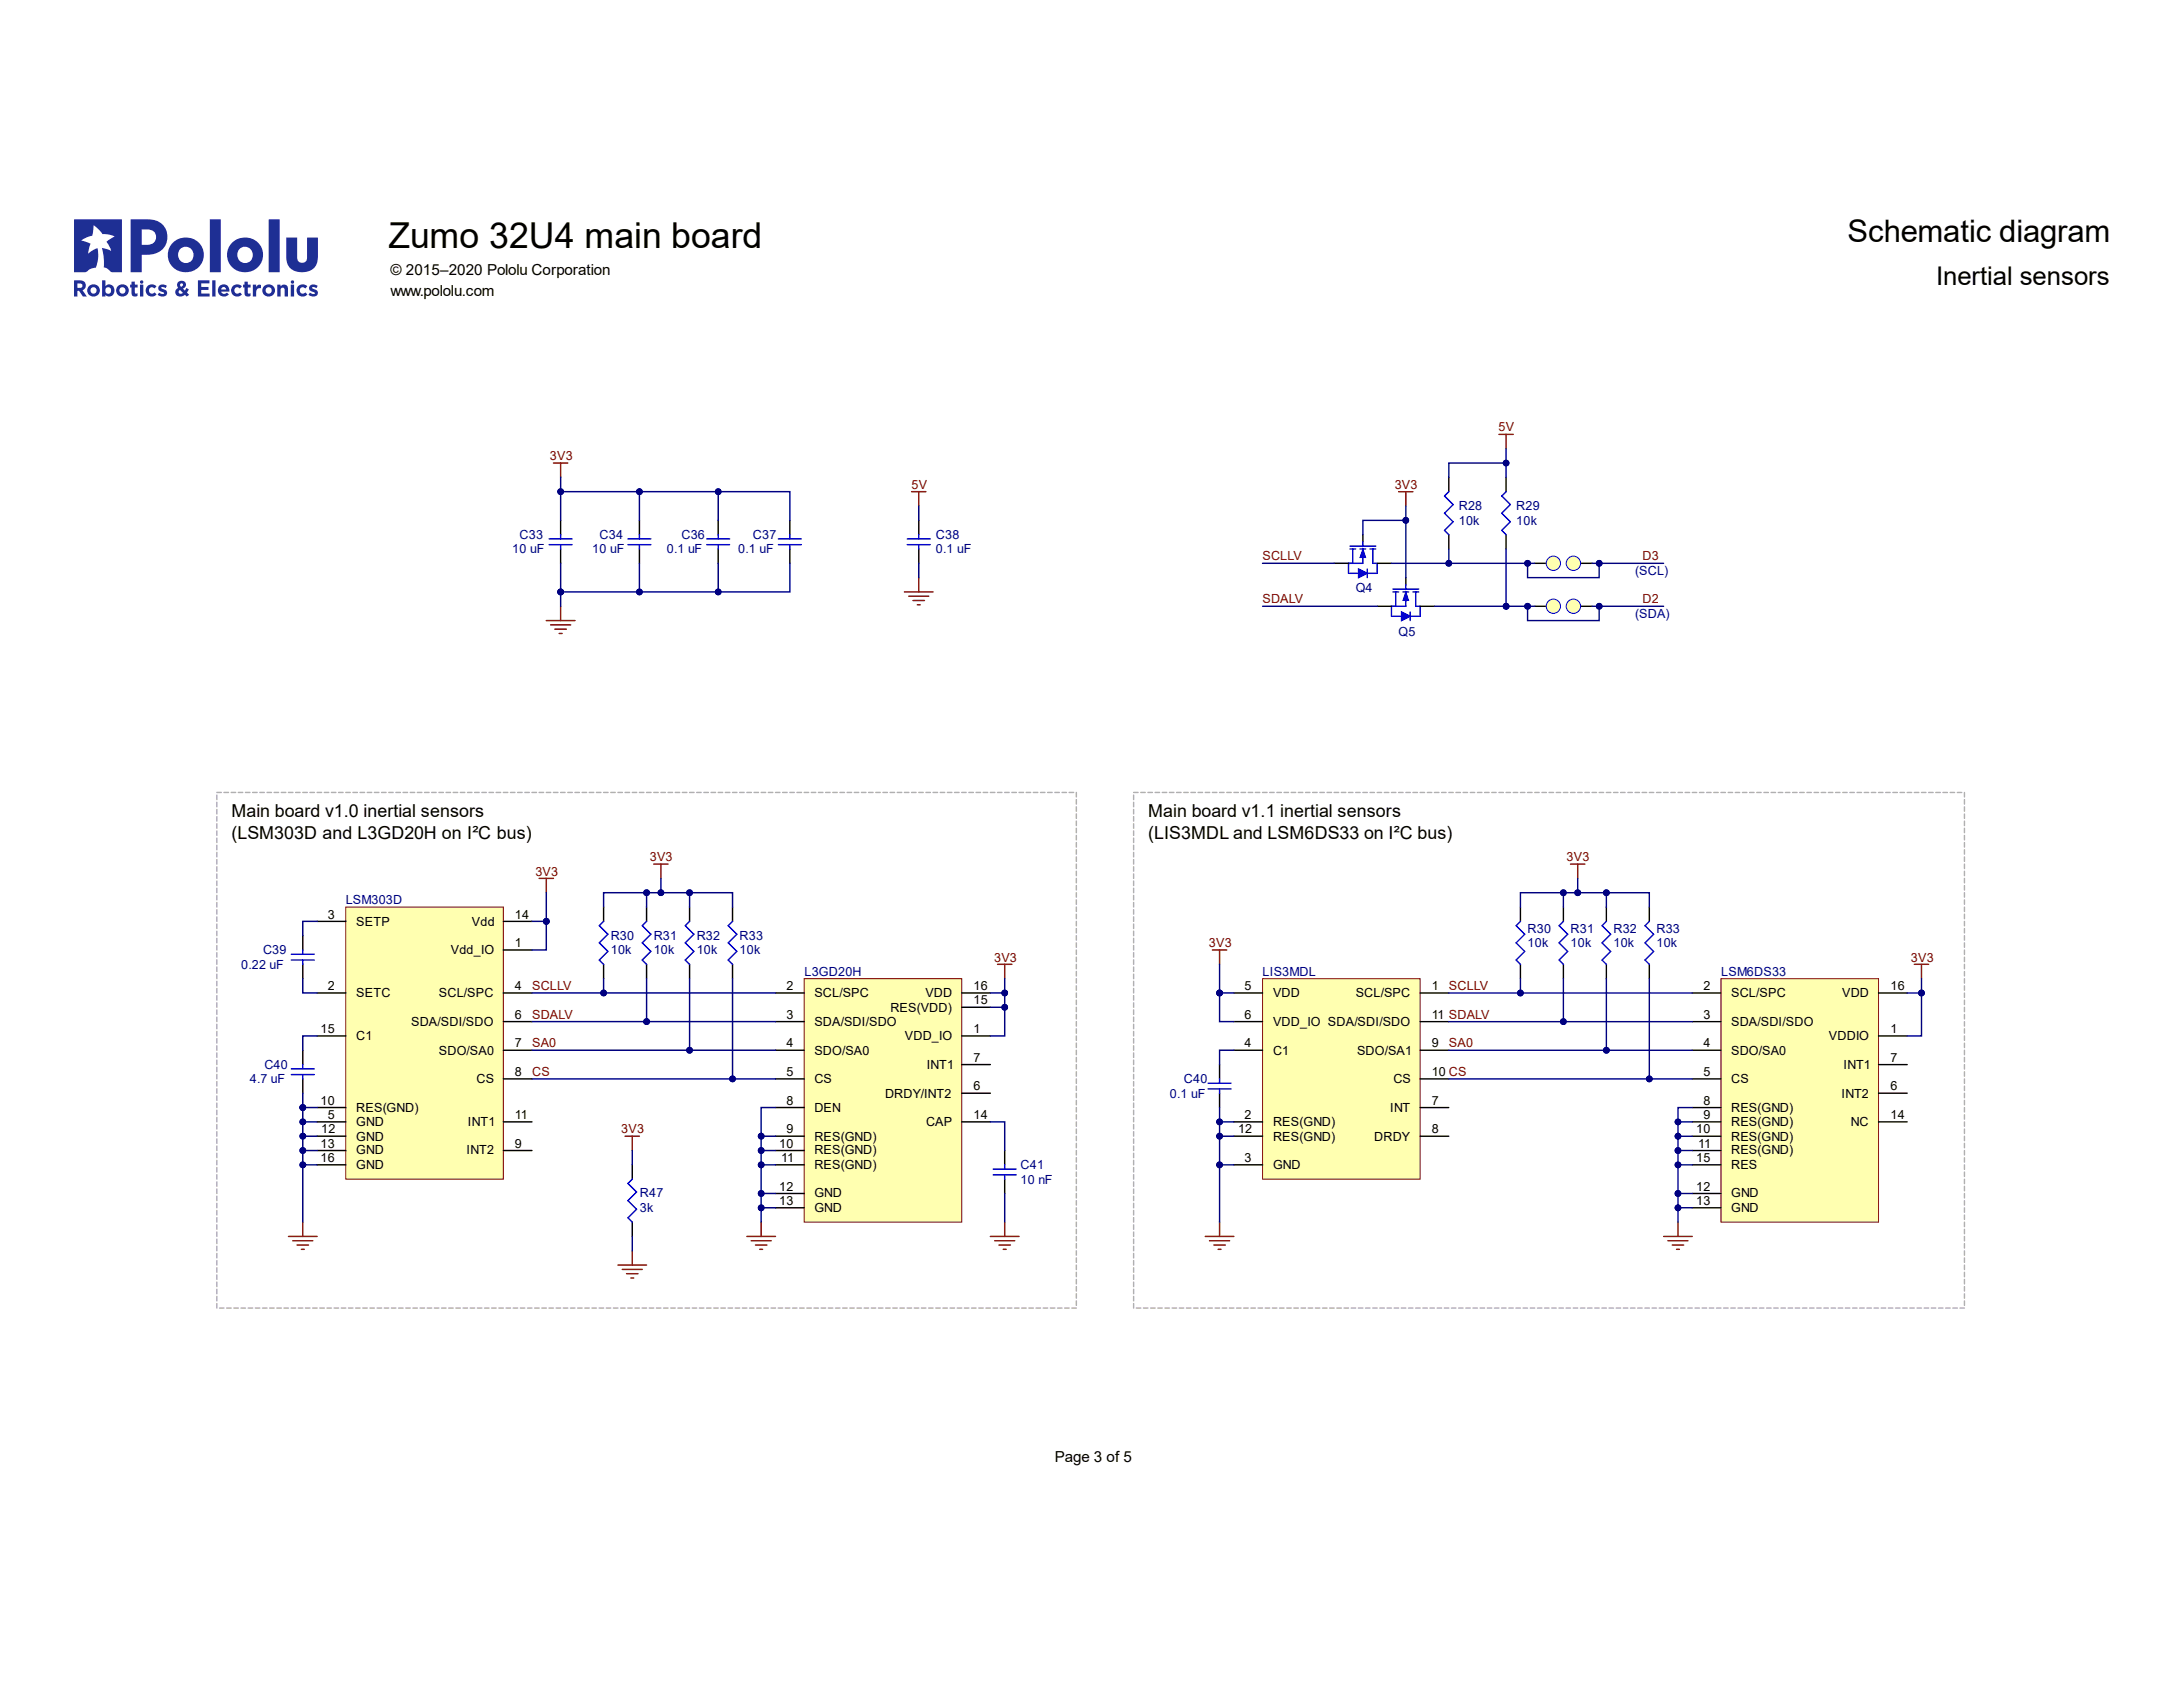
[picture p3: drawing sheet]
<svg xmlns="http://www.w3.org/2000/svg" width="279mm" height="216mm" viewBox="0 0 279 216" stroke-linecap="round" stroke-linejoin="round" font-family="sans-serif">
<defs><g id="words">
<text font-size="6.8" fill="#1e2f94" x="9.5" y="34.8">R</text>
<text font-size="4.6" x="49.7" y="31.7">Zumo 32U4 main board</text>
<text font-size="4" x="236.5" y="30.9">Schematic diagram</text>
<text font-size="3.3" x="247.8" y="36.5">Inertial sensors</text>
<g font-size="2.3">
<text x="29.6" y="104.5">Main board v1.0 inertial sensors</text>
<text x="29.6" y="107.3">(LSM303D and L3GD20H on I²C bus)</text>
<text x="146.9" y="107.3">(LIS3MDL and LSM6DS33 on I²C bus)</text>
<text x="146.9" y="104.5">Main board v1.1 inertial sensors</text>
</g>
<g font-size="1.9">
<text x="50" y="35.2">© 2015–2020 Pololu Corporation</text>
<text x="50" y="37.9">www.pololu.com</text>
<text x="135" y="187.2">Page 3 of 5</text>
</g>
<g font-size="1.6" fill="#800000">
<text x="70.4" y="58.9">3V3</text>
<text x="191.8" y="55.2">5V</text>
<text x="116.7" y="62.6">5V</text>
<text x="178.5" y="62.6">3V3</text>
<text x="161.6" y="71.7">SCLLV</text>
<text x="210.2" y="71.7">D3</text>
<text x="161.6" y="77.2">SDALV</text>
<text x="210.2" y="77.2">D2</text>
<text x="68.5" y="112.1">3V3</text>
<text x="83.2" y="110.2">3V3</text>
<text x="200.5" y="110.2">3V3</text>
<text x="127.2" y="123.1">3V3</text>
<text x="154.7" y="121.2">3V3</text>
<text x="244.6" y="123.1">3V3</text>
<text x="68.1" y="130.4">SDALV</text>
<text x="68.1" y="126.7">SCLLV</text>
<text x="185.4" y="126.7">SCLLV</text>
<text x="68.1" y="134">SA0</text>
<text x="68.1" y="137.7">CS</text>
<text x="185.4" y="134">SA0</text>
<text x="79.5" y="145">3V3</text>
</g>
<g font-size="1.6" fill="#000080">
<text x="186.7" y="65.3">R28</text>
<text x="194.1" y="65.3">R29</text>
<text x="65.6" y="70.8">10 uF</text>
<text x="66.5" y="69">C33</text>
<text x="75.8" y="70.8">10 uF</text>
<text x="76.7" y="69">C34</text>
<text x="85.4" y="70.8">0.1 uF</text>
<text x="87.2" y="69">C36</text>
<text x="94.5" y="70.8">0.1 uF</text>
<text x="96.4" y="69">C37</text>
<text x="119.8" y="70.8">0.1 uF</text>
<text x="119.8" y="69">C38</text>
<text x="186.7" y="67.1">10k</text>
<text x="194.1" y="67.1">10k</text>
<text x="173.5" y="75.8">Q4</text>
<text x="209.3" y="73.6">(SCL)</text>
<text x="179" y="81.4">Q5</text>
<text x="209.3" y="79.1">(SDA)</text>
<text x="44.2" y="115.7">LSM303D</text>
<text x="195.5" y="119.4">R30</text>
<text x="201" y="119.4">R31</text>
<text x="206.5" y="119.4">R32</text>
<text x="212" y="119.4">R33</text>
<text x="30.9" y="124">0.22 uF</text>
<text x="33.7" y="122.1">C39</text>
<text x="78.2" y="122.1">10k</text>
<text x="78.2" y="120.3">R30</text>
<text x="83.7" y="122.1">10k</text>
<text x="83.7" y="120.3">R31</text>
<text x="89.2" y="122.1">10k</text>
<text x="89.2" y="120.3">R32</text>
<text x="94.7" y="122.1">10k</text>
<text x="94.7" y="120.3">R33</text>
<text x="103" y="124.9">L3GD20H</text>
<text x="161.6" y="124.9">LIS3MDL</text>
<text x="195.5" y="121.2">10k</text>
<text x="201" y="121.2">10k</text>
<text x="206.5" y="121.2">10k</text>
<text x="212" y="121.2">10k</text>
<text x="220.3" y="124.9">LSM6DS33</text>
<text x="33.8" y="136.8">C40</text>
<text x="32" y="138.6">4.7 uF</text>
<text x="149.7" y="140.5">0.1 uF</text>
<text x="151.5" y="138.6">C40</text>
<text x="130.6" y="149.6">C41</text>
<text x="81.9" y="155.1">3k</text>
<text x="81.9" y="153.2">R47</text>
<text x="130.6" y="151.5">10 nF</text>
</g>
<g font-size="1.6">
<text x="42" y="117.6">3</text>
<text x="45.6" y="118.5">SETP</text>
<text x="60.4" y="118.5">Vdd</text>
<text x="65.9" y="117.6">14</text>
<text x="57.7" y="122.1">Vdd_IO</text>
<text x="65.9" y="121.2">1</text>
<text x="42" y="126.7">2</text>
<text x="45.6" y="127.6">SETC</text>
<text x="52.6" y="131.3">SDA/SDI/SDO</text>
<text x="56.2" y="127.6">SCL/SPC</text>
<text x="65.9" y="126.7">4</text>
<text x="65.9" y="130.4">6</text>
<text x="100.7" y="126.7">2</text>
<text x="100.7" y="130.4">3</text>
<text x="104.2" y="127.6">SCL/SPC</text>
<text x="104.2" y="131.3">SDA/SDI/SDO</text>
<text x="114" y="129.5">RES(VDD)</text>
<text x="118.4" y="127.6">VDD</text>
<text x="124.6" y="128.6">15</text>
<text x="124.6" y="126.7">16</text>
<text x="159.3" y="130.4">6</text>
<text x="159.3" y="126.7">5</text>
<text x="162.9" y="131.3">VDD_IO SDA/SDI/SDO</text>
<text x="162.9" y="127.6">VDD</text>
<text x="173.5" y="127.6">SCL/SPC</text>
<text x="183.2" y="126.7">1</text>
<text x="183.2" y="130.4">11 SDALV</text>
<text x="218" y="126.7">2</text>
<text x="218" y="130.4">3</text>
<text x="221.6" y="127.6">SCL/SPC</text>
<text x="221.6" y="131.3">SDA/SDI/SDO</text>
<text x="235.8" y="127.6">VDD</text>
<text x="242" y="126.7">16</text>
<text x="41" y="132.2">15</text>
<text x="45.6" y="133.1">C1</text>
<text x="56.2" y="135">SDO/SA0</text>
<text x="65.9" y="134">7</text>
<text x="65.9" y="137.7">8</text>
<text x="100.7" y="134">4</text>
<text x="100.7" y="137.7">5</text>
<text x="104.2" y="135">SDO/SA0</text>
<text x="115.8" y="133.1">VDD_IO</text>
<text x="118.6" y="136.8">INT1</text>
<text x="124.6" y="132.2">1</text>
<text x="124.6" y="135.9">7</text>
<text x="159.3" y="134">4</text>
<text x="162.9" y="135">C1</text>
<text x="173.7" y="135">SDO/SA1</text>
<text x="183.2" y="134">9</text>
<text x="183.2" y="137.7">10 CS</text>
<text x="218" y="134">4</text>
<text x="218" y="137.7">5</text>
<text x="221.6" y="135">SDO/SA0</text>
<text x="234.1" y="133.1">VDDIO</text>
<text x="235.9" y="136.8">INT1</text>
<text x="242" y="132.2">1</text>
<text x="242" y="135.9">7</text>
<text x="41" y="141.4">10</text>
<text x="42" y="143.2">5</text>
<text x="45.6" y="142.3">RES(GND)</text>
<text x="61" y="138.6">CS</text>
<text x="65.9" y="143.2">11</text>
<text x="100.7" y="141.4">8</text>
<text x="104.2" y="138.6">CS</text>
<text x="104.2" y="142.3">DEN</text>
<text x="113.3" y="140.5">DRDY/INT2</text>
<text x="124.6" y="139.5">6</text>
<text x="124.6" y="143.2">14</text>
<text x="159.3" y="143.2">2</text>
<text x="177.9" y="142.3">INT</text>
<text x="178.3" y="138.6">CS</text>
<text x="183.2" y="141.4">7</text>
<text x="218" y="141.4">8</text>
<text x="218" y="143.2">9</text>
<text x="221.6" y="138.6">CS</text>
<text x="221.6" y="142.3">RES(GND)</text>
<text x="235.7" y="140.5">INT2</text>
<text x="242" y="139.5">6</text>
<text x="242" y="143.2">14</text>
<text x="41" y="146.9">13</text>
<text x="41" y="148.7">16</text>
<text x="41.1" y="145">12</text>
<text x="45.6" y="144.1">GND</text>
<text x="45.6" y="146">GND</text>
<text x="45.6" y="147.8">GND</text>
<text x="45.6" y="149.6">GND</text>
<text x="59.7" y="147.8">INT2</text>
<text x="59.9" y="144.1">INT1</text>
<text x="65.9" y="146.9">9</text>
<text x="99.7" y="146.9">10</text>
<text x="100" y="148.7">11</text>
<text x="100.7" y="145">9</text>
<text x="104.2" y="146">RES(GND)</text>
<text x="104.2" y="147.8">RES(GND)</text>
<text x="104.2" y="149.6">RES(GND)</text>
<text x="118.5" y="144.1">CAP</text>
<text x="158.5" y="145">12</text>
<text x="159.3" y="148.7">3</text>
<text x="162.9" y="149.6">GND</text>
<text x="162.9" y="144.1">RES(GND)</text>
<text x="162.9" y="146">RES(GND)</text>
<text x="175.9" y="146">DRDY</text>
<text x="183.2" y="145">8</text>
<text x="217.1" y="145">10</text>
<text x="217.1" y="148.7">15</text>
<text x="217.3" y="146.9">11</text>
<text x="221.6" y="144.1">RES(GND)</text>
<text x="221.6" y="146">RES(GND)</text>
<text x="221.6" y="147.8">RES(GND)</text>
<text x="221.6" y="149.6">RES</text>
<text x="236.9" y="144.1">NC</text>
<text x="99.7" y="152.4">12</text>
<text x="99.7" y="154.2">13</text>
<text x="104.2" y="153.2">GND</text>
<text x="104.2" y="155.1">GND</text>
<text x="217.1" y="152.4">12</text>
<text x="217.1" y="154.2">13</text>
<text x="221.6" y="153.2">GND</text>
<text x="221.6" y="155.1">GND</text>
</g>
</g></defs>
<g fill="none" stroke="#000" stroke-width=".19">
<path d="M71.8 66.6v1.8M71.8 70.3v1.8M81.8 66.6v1.8M81.8 70.3v1.8M91.9 66.6v1.8M91.9 70.3v1.8M101.1 66.6v1.8M101.1 70.3v1.8M117.6 66.6v1.8M117.6 70.3v1.8M82.8 116.1v1.8M88.3 116.1v1.8"/>
<path d="M82.8 123.4v1.8M88.3 123.4v1.8M128.6 147.2v1.9M128.6 150.9v1.8"/>
</g>
<g fill="none" stroke="#00f" stroke-width=".19">
<path d="M70.3 69h2.9M70.3 69.7h2.9M71.8 68.4v.6M71.8 69.7v.6M80.4 69h2.9M80.4 69.7h2.9M81.8 68.4v.6M81.8 69.7v.6M90.5 69h2.9M90.5 69.7h2.9M91.9 68.4v.6M91.9 69.7v.6"/>
<path d="M99.6 69h3M99.6 69.7h3M101.1 68.4v.6M101.1 69.7v.6M116.1 69h3M116.1 69.7h3M117.6 68.4v.6M117.6 69.7v.6M82.8 117.9l-.6 .6 1.1 1.1-1.1 1.1 1.1 1.1-1.1 1.1 .6 .5M88.3 117.9l-.6 .6 1.1 1.1-1.1 1.1 1.1 1.1-1.1 1.1 .6 .5M127.1 149.6h3M127.1 150.4h3"/>
<path d="M128.6 149.1v.5M128.6 150.4v.5"/>
</g>
<g fill="none" stroke="#800000" stroke-width=".19">
<path d="M70.8 59.3h1.9M71.8 59.3v1.8M69.9 79.4h3.7M70.5 80h2.5M71.8 77.6v1.8M115.8 75.8h3.6M116.3 76.3h2.6M116.7 62.9h1.8M116.9 76.9h1.4M117.4 77.4h.4M117.6 62.9v1.9M117.6 73.9v1.9"/>
<path d="M71 80.5h1.5M71.6 81.1h.3M83.7 110.6h1.8M84.6 110.6v1.8M127.7 123.4h1.8M128.6 123.4v1.8M95.6 158.2h3.7M96.1 158.8h2.6M96.7 159.3h1.5M97.2 159.9h.4M97.4 156.4v1.8M126.8 158.2h3.6"/>
<path d="M127.3 158.8h2.6M127.9 159.3h1.4M128.4 159.9h.4M128.6 156.4v1.8"/>
</g>
<path d="M174.4 68.4v.9M185.4 61.1v1.8M185.4 68.4v1.9M192.8 61.1v1.8M192.8 68.4v1.9" fill="none" stroke="#000" stroke-width=".18"/>
<path d="M172.8 69.9h3.3M172.8 70.3h.7M173.1 70.3v1.8M174.1 70.3h.7M174.4 69.3v.6M174.4 70.3v1.8M175.3 70.3h.8M175.7 70.3v1.8h.6M185.4 62.9l-.5 .6 1.1 1.1-1.1 1.1 1.1 1.1-1.1 1.1 .5 .5M192.8 62.9l-.6 .6 1.1 1.1-1.1 1.1 1.1 1.1-1.1 1.1 .6 .5" fill="none" stroke="#00f" stroke-width=".18"/>
<path d="M191.8 55.6h1.9M192.8 55.6v1.8" fill="none" stroke="#800000" stroke-width=".18"/>
<path d="M174.4 70.3l.4 1.1h-.7z" fill="#00f"/>
<path d="M174.4 70.3l.4 1.1h-.7z" fill="none" stroke="#00f" stroke-width=".13"/>
<path d="M172.6 72.1h1.8" fill="none" stroke="#00f" stroke-width=".18"/>
<path d="M173.9 72.8l1.1 .6-1.1 .5z" fill="#00f"/>
<path d="M172.6 73.4h1.3M173.9 72.8l1.1 .6-1.1 .5zM175 72.8v1.1M176.3 72.1v1.3h-1.3M178.3 75.4h3.3M178.3 75.8h.7M178.6 75.8v1.8M179.6 75.8h.7M179.9 74.8v.6M179.9 75.8v1.8M180.8 75.8h.8M181.2 75.8v1.8h.6" fill="none" stroke="#00f" stroke-width=".18"/>
<path d="M172.6 72.1v1.3" fill="none" stroke="#00f" stroke-width=".19"/>
<path d="M170.8 72.1h1.8" fill="none" stroke="#000" stroke-width=".19"/>
<path d="M176.3 72.1h1.8M179.9 73.9v.9" fill="none" stroke="#000" stroke-width=".18"/>
<path d="M179.9 75.8l.4 1.1h-.7z" fill="#00f"/>
<path d="M179.9 75.8l.4 1.1h-.7z" fill="none" stroke="#00f" stroke-width=".13"/>
<path d="M178.1 77.6h1.8" fill="none" stroke="#00f" stroke-width=".18"/>
<path d="M179.4 78.3l1.1 .6-1.1 .5z" fill="#00f"/>
<path d="M178.1 77.6v1.3h1.3M179.4 78.3l1.1 .6-1.1 .5zM180.5 78.3v1.1M181.8 77.6v1.3h-1.3" fill="none" stroke="#00f" stroke-width=".18"/>
<path d="M176.3 77.6h1.8M181.8 77.6h1.8" fill="none" stroke="#000" stroke-width=".18"/>
<path d="M179 62.9h1.8M179.9 62.9v1.9" fill="none" stroke="#800000" stroke-width=".18"/>
<path d="M36.9 158.2h3.7M37.5 158.8h2.5M38 159.3h1.5M38.6 159.9h.3M38.8 156.4v1.8" fill="none" stroke="#800000" stroke-width=".19"/>
<path d="M44.3 116.1h20.1v34.8h-20.1z" fill-rule="evenodd" fill="#ffffb0"/>
<path d="M44.3 116.1h20.1v34.8h-20.1z" fill="none" stroke="#800000" stroke-width=".13"/>
<g fill="none" stroke="#000" stroke-width=".19">
<path d="M38.8 119.7v1.9M40.6 117.9h3.7M64.4 117.9h3.7M77.3 116.1v1.8M38.8 123.4v1.8M38.8 134.4v1.8M38.8 138.1v1.8M40.6 127.1h3.7M40.6 132.6h3.7M64.4 121.6h3.7M64.4 127.1h3.7M64.4 130.7h3.7"/>
<path d="M64.4 134.4h3.7M64.4 138.1h3.7M77.3 123.4v1.8M40.6 143.6h3.7M40.6 147.2h3.7M40.6 141.7h3.7M40.6 145.4h3.7M40.6 149.1h3.7M64.4 143.6h3.7M64.4 147.2h3.7"/>
</g>
<path d="M77.3 117.9l-.6 .6 1.1 1.1-1.1 1.1 1.1 1.1-1.1 1.1 .6 .5M37.3 122.1h2.9M37.3 122.9h2.9M37.3 136.8h2.9M37.3 137.5h2.9M38.8 121.6v.5M38.8 122.9v.5M38.8 136.2v.6M38.8 137.5v.6" fill="none" stroke="#00f" stroke-width=".19"/>
<path d="M69 112.4h1.8M69.9 112.4v1.8" fill="none" stroke="#800000" stroke-width=".19"/>
<path d="M102.9 125.2h20.2v31.2h-20.2z" fill-rule="evenodd" fill="#ffffb0"/>
<path d="M102.9 125.2h20.2v31.2h-20.2z" fill="none" stroke="#800000" stroke-width=".13"/>
<g fill="none" stroke="#000" stroke-width=".19">
<path d="M93.8 116.1v1.8M93.8 123.4v1.8M99.3 127.1h3.6M99.3 130.7h3.6M99.3 134.4h3.6M99.3 138.1h3.6M123.1 132.6h3.7M123.1 127.1h3.7M123.1 139.9h3.7M123.1 136.2h3.7M123.1 128.9h3.7M99.3 141.7h3.6"/>
<path d="M99.3 145.4h3.6M99.3 147.2h3.6M99.3 149.1h3.6M99.3 152.7h3.6M99.3 154.6h3.6M123.1 143.6h3.7"/>
</g>
<path d="M93.8 117.9l-.6 .6 1.1 1.1-1.1 1.1 1.1 1.1-1.1 1.1 .6 .5" fill="none" stroke="#00f" stroke-width=".19"/>
<path d="M196.4 72.1h1.9M201.9 72.1h1.9" fill="none" stroke="#000" stroke-width=".18"/>
<circle cx="198.8" cy="72.1" r=".91" fill="#ffffb0"/>
<circle cx="198.8" cy="72.1" r=".91" fill="none" stroke="#00f" stroke-width=".13"/>
<circle cx="201.4" cy="72.1" r=".92" fill="#ffffb0"/>
<circle cx="201.4" cy="72.1" r=".92" fill="none" stroke="#00f" stroke-width=".13"/>
<path d="M196.4 77.6h1.9M201.9 77.6h1.9" fill="none" stroke="#000" stroke-width=".18"/>
<circle cx="198.8" cy="77.6" r=".91" fill="#ffffb0"/>
<circle cx="198.8" cy="77.6" r=".91" fill="none" stroke="#00f" stroke-width=".13"/>
<circle cx="201.4" cy="77.6" r=".92" fill="#ffffb0"/>
<circle cx="201.4" cy="77.6" r=".92" fill="none" stroke="#00f" stroke-width=".13"/>
<path d="M80.9 149.1v1.8M80.9 156.4v1.8" fill="none" stroke="#000" stroke-width=".19"/>
<path d="M80.9 150.9l-.5 .6 1.1 1.1-1.1 1.1 1.1 1.1-1.1 1.1 .5 .5" fill="none" stroke="#00f" stroke-width=".19"/>
<g fill="none" stroke="#b0b0b0" stroke-width=".19">
<path d="M27.8 101.4h.5M27.8 101.8v.5M27.8 102.7v.6M27.8 103.6v.6M27.8 104.5v.6M27.8 105.4v.6M27.8 106.3v.6M27.8 107.3v.5M27.8 108.2v.5M27.8 109.1v.6M27.8 110v.6M27.8 110.9v.6"/>
<path d="M27.8 111.8v.6M27.8 112.8v.5M27.8 113.7v.5M27.8 114.6v.6M27.8 115.5v.6M27.8 116.4v.6M27.8 117.3v.6M27.8 118.3v.5M27.8 119.2v.5M28.7 101.4h.5M29.6 101.4h.6M30.5 101.4h.6"/>
<path d="M31.4 101.4h.6M32.3 101.4h.6M33.3 101.4h.5M34.2 101.4h.5M35.1 101.4h.6M36 101.4h.6M36.9 101.4h.6M37.8 101.4h.6M38.8 101.4h.5M39.7 101.4h.5M40.6 101.4h.6M41.5 101.4h.6"/>
<path d="M42.4 101.4h.6M43.3 101.4h.6M44.3 101.4h.5M45.2 101.4h.5M46.1 101.4h.6M47 101.4h.6M47.9 101.4h.6M48.8 101.4h.6M49.8 101.4h.5M50.7 101.4h.5M51.6 101.4h.6M52.5 101.4h.6"/>
<path d="M53.4 101.4h.6M54.3 101.4h.6M55.3 101.4h.5M56.2 101.4h.5M57.1 101.4h.6M58 101.4h.6M58.9 101.4h.6M59.8 101.4h.6M60.8 101.4h.5M61.7 101.4h.5M62.6 101.4h.6M63.5 101.4h.6"/>
<path d="M64.4 101.4h.6M65.3 101.4h.6M66.3 101.4h.5M67.2 101.4h.5M68.1 101.4h.6M69 101.4h.6M69.9 101.4h.6M70.8 101.4h.6M71.8 101.4h.5M72.7 101.4h.5M73.6 101.4h.6M74.5 101.4h.6"/>
<path d="M75.4 101.4h.6M76.3 101.4h.6M77.3 101.4h.5M78.2 101.4h.5M79.1 101.4h.6M80 101.4h.6M80.9 101.4h.6M81.8 101.4h.6M82.8 101.4h.5M83.7 101.4h.5M84.6 101.4h.6M85.5 101.4h.6"/>
<path d="M86.4 101.4h.6M87.3 101.4h.6M88.3 101.4h.5M89.2 101.4h.5M90.1 101.4h.6M91 101.4h.6M91.9 101.4h.6M92.8 101.4h.6M93.8 101.4h.5M94.7 101.4h.5M95.6 101.4h.6M96.5 101.4h.6"/>
<path d="M97.4 101.4h.6M98.3 101.4h.6M99.3 101.4h.5M100.2 101.4h.5M101.1 101.4h.6M102 101.4h.6M102.9 101.4h.6M103.8 101.4h.6M104.8 101.4h.5M105.7 101.4h.5M106.6 101.4h.6M107.5 101.4h.6"/>
<path d="M108.4 101.4h.6M109.3 101.4h.6M110.3 101.4h.5M111.2 101.4h.5M112.1 101.4h.6M113 101.4h.6M113.9 101.4h.6M114.8 101.4h.6M115.8 101.4h.5M116.7 101.4h.5M117.6 101.4h.6M118.5 101.4h.6"/>
<path d="M119.4 101.4h.6M120.3 101.4h.6M121.3 101.4h.5M122.2 101.4h.5M123.1 101.4h.6M124 101.4h.6M124.9 101.4h.6M125.8 101.4h.6M126.8 101.4h.5M127.7 101.4h.5M128.6 101.4h.6M129.5 101.4h.6"/>
<path d="M130.4 101.4h.6M131.3 101.4h.6M132.3 101.4h.5M133.2 101.4h.5M134.1 101.4h.6M135 101.4h.6M135.9 101.4h.6M136.8 101.4h.6M137.8 101.4v.6M137.8 102.3v.6M137.8 103.3v.5M137.8 104.2v.5"/>
<path d="M137.8 105.1v.6M137.8 106v.6M137.8 106.9v.6M137.8 107.8v.6M137.8 108.7v.6M137.8 109.7v.5M137.8 110.6v.6M137.8 111.5v.6M137.8 112.4v.6M137.8 113.3v.6M137.8 114.2v.6M137.8 115.2v.5"/>
<path d="M137.8 116.1v.6M137.8 117v.6M137.8 117.9v.6M137.8 118.8v.6M137.8 119.7v.6M145.1 101.4h.6M145.1 101.8v.5M145.1 102.7v.6M145.1 103.6v.6M145.1 104.5v.6M145.1 105.4v.6M145.1 106.3v.6"/>
<path d="M145.1 107.3v.5M145.1 108.2v.5M145.1 109.1v.6M145.1 110v.6M145.1 110.9v.6M145.1 111.8v.6M145.1 112.8v.5M145.1 113.7v.5M145.1 114.6v.6M145.1 115.5v.6M145.1 116.4v.6M145.1 117.3v.6"/>
<path d="M145.1 118.3v.5M145.1 119.2v.5M146 101.4h.6M146.9 101.4h.6M147.8 101.4h.6M148.8 101.4h.5M149.7 101.4h.5M150.6 101.4h.6M151.5 101.4h.6M152.4 101.4h.6M153.3 101.4h.6M154.3 101.4h.5"/>
<path d="M155.2 101.4h.5M156.1 101.4h.6M157 101.4h.6M157.9 101.4h.6M158.8 101.4h.6M159.8 101.4h.5M160.7 101.4h.5M161.6 101.4h.6M162.5 101.4h.6M163.4 101.4h.6M164.3 101.4h.6M165.3 101.4h.5"/>
<path d="M166.2 101.4h.6M167.1 101.4h.6M168 101.4h.6M168.9 101.4h.6M169.8 101.4h.6M170.8 101.4h.5M171.7 101.4h.5M27.8 120.1v.6M27.8 121v.6M27.8 121.9v.6M27.8 122.8v.6M27.8 123.8v.5"/>
<path d="M27.8 124.7v.5M27.8 125.6v.6M27.8 126.5v.6M27.8 127.4v.6M27.8 128.3v.6M27.8 129.3v.5M27.8 130.2v.5M27.8 131.1v.6M27.8 132v.6M27.8 132.9v.6M27.8 133.8v.6M27.8 134.8v.5"/>
<path d="M27.8 135.7v.5M27.8 136.6v.6M27.8 137.5v.6M27.8 138.4v.6M27.8 139.3v.6M137.8 120.7v.5M137.8 121.6v.5M137.8 122.5v.6M137.8 123.4v.6M137.8 124.3v.6M137.8 125.2v.6M137.8 126.2v.5"/>
<path d="M137.8 127.1v.6M137.8 128v.6M137.8 128.9v.6M137.8 129.8v.6M137.8 130.7v.6M137.8 131.7v.5M137.8 132.6v.6M137.8 133.5v.6M137.8 134.4v.6M137.8 135.3v.6M137.8 136.2v.6M137.8 137.2v.5"/>
<path d="M137.8 138.1v.5M137.8 139v.6M137.8 139.9v.6M145.1 120.1v.6M145.1 121v.6M145.1 121.9v.6M145.1 122.8v.6M145.1 123.8v.5M145.1 124.7v.5M145.1 125.6v.6M145.1 126.5v.6M145.1 127.4v.6"/>
<path d="M145.1 128.3v.6M145.1 129.3v.5M145.1 130.2v.5M145.1 131.1v.6M145.1 132v.6M145.1 132.9v.6M145.1 133.8v.6M145.1 134.8v.5M145.1 135.7v.5M145.1 136.6v.6M145.1 137.5v.6M145.1 138.4v.6"/>
<path d="M145.1 139.3v.6M27.8 140.3v.5M27.8 141.2v.5M27.8 142.1v.6M27.8 143v.6M27.8 143.9v.6M27.8 144.8v.6M27.8 145.8v.5M27.8 146.7v.5M27.8 147.6v.6M27.8 148.5v.6M27.8 149.4v.6"/>
<path d="M27.8 150.3v.6M27.8 151.2v.6M27.8 152.2v.5M27.8 153.1v.6M27.8 154v.6M27.8 154.9v.6M27.8 155.8v.6M27.8 156.7v.6M27.8 157.7v.5M27.8 158.6v.6M27.8 159.5v.6M137.8 140.8v.6"/>
<path d="M137.8 141.7v.6M137.8 142.7v.5M137.8 143.6v.5M137.8 144.5v.6M137.8 145.4v.6M137.8 146.3v.6M137.8 147.2v.6M137.8 148.2v.5M137.8 149.1v.5M137.8 150v.6M137.8 150.9v.6M137.8 151.8v.6"/>
<path d="M137.8 152.7v.6M137.8 153.7v.5M137.8 154.6v.5M137.8 155.5v.6M137.8 156.4v.6M137.8 157.3v.6M137.8 158.2v.6M137.8 159.2v.5M145.1 140.3v.5M145.1 141.2v.5M145.1 142.1v.6M145.1 143v.6"/>
<path d="M145.1 143.9v.6M145.1 144.8v.6M145.1 145.8v.5M145.1 146.7v.5M145.1 147.6v.6M145.1 148.5v.6M145.1 149.4v.6M145.1 150.3v.6M145.1 151.2v.6M145.1 152.2v.5M145.1 153.1v.6M145.1 154v.6"/>
<path d="M145.1 154.9v.6M145.1 155.8v.6M145.1 156.7v.6M145.1 157.7v.5M145.1 158.6v.6M145.1 159.5v.6M27.8 160.4v.6M27.8 161.3v.6M27.8 162.2v.6M27.8 163.2v.5M27.8 164.1v.6M27.8 165v.6"/>
<path d="M27.8 165.9v.6M27.8 166.8v.6M28.1 167.4h.6M29 167.4h.6M29.9 167.4h.6M30.8 167.4h.6M31.8 167.4h.5M32.7 167.4h.6M33.6 167.4h.6M34.5 167.4h.6M35.4 167.4h.6M36.3 167.4h.6"/>
<path d="M37.3 167.4h.5M38.2 167.4h.6M39.1 167.4h.6M40 167.4h.6M40.9 167.4h.6M41.8 167.4h.6M42.8 167.4h.5M43.7 167.4h.6M44.6 167.4h.6M45.5 167.4h.6M46.4 167.4h.6M47.3 167.4h.6"/>
<path d="M48.3 167.4h.5M49.2 167.4h.6M50.1 167.4h.6M51 167.4h.6M51.9 167.4h.6M52.8 167.4h.6M53.8 167.4h.5M54.7 167.4h.6M55.6 167.4h.6M56.5 167.4h.6M57.4 167.4h.6M58.3 167.4h.6"/>
<path d="M59.3 167.4h.5M60.2 167.4h.6M61.1 167.4h.6M62 167.4h.6M62.9 167.4h.6M63.9 167.4h.5M64.8 167.4h.5M65.7 167.4h.6M66.6 167.4h.6M67.5 167.4h.6M68.4 167.4h.6M69.4 167.4h.5"/>
<path d="M70.3 167.4h.5M71.2 167.4h.6M72.1 167.4h.6M73 167.4h.6M73.9 167.4h.6M74.8 167.4h.6M75.8 167.4h.5M76.7 167.4h.6M77.6 167.4h.6M78.5 167.4h.6M79.4 167.4h.6M80.3 167.4h.6"/>
<path d="M81.3 167.4h.5M82.2 167.4h.6M83.1 167.4h.6M84 167.4h.6M84.9 167.4h.6M85.8 167.4h.6M86.8 167.4h.5M87.7 167.4h.6M88.6 167.4h.6M89.5 167.4h.6M90.4 167.4h.6M91.4 167.4h.5"/>
<path d="M92.3 167.4h.5M93.2 167.4h.6M94.1 167.4h.6M95 167.4h.6M95.9 167.4h.6M96.9 167.4h.5M97.8 167.4h.5M98.7 167.4h.6M99.6 167.4h.6M100.5 167.4h.6M101.4 167.4h.6M102.3 167.4h.6"/>
<path d="M103.3 167.4h.5M104.2 167.4h.6M105.1 167.4h.6M106 167.4h.6M106.9 167.4h.6M107.8 167.4h.6M108.8 167.4h.5M109.7 167.4h.6M110.6 167.4h.6M111.5 167.4h.6M112.4 167.4h.6M113.4 167.4h.5"/>
<path d="M114.3 167.4h.5M115.2 167.4h.6M116.1 167.4h.6M117 167.4h.6M117.9 167.4h.6M118.9 167.4h.5M119.8 167.4h.5M120.7 167.4h.6M121.6 167.4h.6M122.5 167.4h.6M123.4 167.4h.6M124.3 167.4h.6"/>
<path d="M125.3 167.4h.5M126.2 167.4h.6M127.1 167.4h.6M128 167.4h.6M128.9 167.4h.6M129.8 167.4h.6M130.8 167.4h.5M131.7 167.4h.6M132.6 167.4h.6M133.5 167.4h.6M134.4 167.4h.6M135.4 167.4h.5"/>
<path d="M136.3 167.4h.5M137.2 167.4h.6M137.8 160.1v.5M137.8 161v.6M137.8 161.9v.6M137.8 162.8v.6M137.8 163.7v.6M137.8 164.7v.5M137.8 165.6v.5M137.8 166.5v.6M145.1 160.4v.6M145.1 161.3v.6"/>
<path d="M145.1 162.2v.6M145.1 163.2v.5M145.1 164.1v.6M145.1 165v.6M145.1 165.9v.6M145.1 166.8v.6M145.4 167.4h.6M146.4 167.4h.5M147.3 167.4h.5M148.2 167.4h.6M149.1 167.4h.6M150 167.4h.6"/>
<path d="M150.9 167.4h.6M151.9 167.4h.5M152.8 167.4h.5M153.7 167.4h.6M154.6 167.4h.6M155.5 167.4h.6M156.4 167.4h.6M157.4 167.4h.5M158.3 167.4h.5M159.2 167.4h.6M160.1 167.4h.6M161 167.4h.6"/>
<path d="M161.9 167.4h.6M162.9 167.4h.5M163.8 167.4h.5M164.7 167.4h.6M165.6 167.4h.6M166.5 167.4h.6M167.4 167.4h.6M168.4 167.4h.5M169.3 167.4h.5M170.2 167.4h.6M171.1 167.4h.6M172 167.4h.6"/>
</g>
<g fill="none" stroke="#b0b0b0" stroke-width=".18">
<path d="M172.6 101.4h.6M173.5 101.4h.6M174.4 101.4h.6M175.3 101.4h.6M176.3 101.4h.5M177.2 101.4h.6M178.1 101.4h.6M179 101.4h.6M179.9 101.4h.6M180.8 101.4h.6M181.8 101.4h.5M182.7 101.4h.6"/>
<path d="M183.6 101.4h.6M184.5 101.4h.6M185.4 101.4h.6M186.3 101.4h.6M187.3 101.4h.5M188.2 101.4h.6M189.1 101.4h.6M190 101.4h.6M190.9 101.4h.6M191.8 101.4h.6M192.8 101.4h.5M193.7 101.4h.5"/>
<path d="M194.6 101.4h.6M195.5 101.4h.6M196.4 101.4h.6M197.3 101.4h.6M198.3 101.4h.5M199.2 101.4h.5M200.1 101.4h.6M201 101.4h.6M201.9 101.4h.6M202.8 101.4h.6M203.8 101.4h.5M204.7 101.4h.5"/>
<path d="M205.6 101.4h.6M206.5 101.4h.6M207.4 101.4h.6M208.3 101.4h.6M209.3 101.4h.5M210.2 101.4h.6M211.1 101.4h.6M212 101.4h.6M212.9 101.4h.6M213.8 101.4h.6M214.8 101.4h.5M215.7 101.4h.6"/>
<path d="M216.6 101.4h.6M217.5 101.4h.6M218.4 101.4h.6M219.3 101.4h.6M220.3 101.4h.5M221.2 101.4h.6M222.1 101.4h.6M223 101.4h.6M223.9 101.4h.6M224.8 101.4h.6M225.8 101.4h.5M226.7 101.4h.6"/>
<path d="M227.6 101.4h.6M228.5 101.4h.6M229.4 101.4h.6M230.3 101.4h.6M231.3 101.4h.5M232.2 101.4h.6M233.1 101.4h.6M234 101.4h.6M234.9 101.4h.6M235.9 101.4h.5M236.8 101.4h.5M237.7 101.4h.6"/>
<path d="M238.6 101.4h.6M239.5 101.4h.6M240.4 101.4h.6M241.4 101.4h.5M242.3 101.4h.5M243.2 101.4h.6M244.1 101.4h.6M245 101.4h.6M245.9 101.4h.6M246.8 101.4h.6M247.8 101.4h.5M248.7 101.4h.5"/>
<path d="M249.6 101.4h.6M250.5 101.4h.6M251.4 101.4v.6M251.4 102.3v.6M251.4 103.3v.5M251.4 104.2v.5M251.4 105.1v.6M251.4 106v.6M251.4 106.9v.6M251.4 107.8v.6M251.4 108.7v.6M251.4 109.7v.5"/>
<path d="M251.4 110.6v.6M251.4 111.5v.6M251.4 112.4v.6M251.4 113.3v.6M251.4 114.2v.6M251.4 115.2v.5M251.4 116.1v.6M251.4 117v.6M251.4 117.9v.6M251.4 118.8v.6M251.4 119.7v.6M251.4 120.7v.5"/>
<path d="M251.4 121.6v.6M251.4 122.5v.6M251.4 123.4v.6M251.4 124.3v.6M251.4 125.3v.5M251.4 126.2v.5M251.4 127.1v.6M251.4 128v.6M251.4 128.9v.6M251.4 129.8v.6M251.4 130.8v.5M251.4 131.7v.5"/>
<path d="M251.4 132.6v.6M251.4 133.5v.6M251.4 134.4v.6M251.4 135.3v.6M251.4 136.2v.6M251.4 137.2v.5M251.4 138.1v.5M251.4 139v.6M251.4 139.9v.6M251.4 140.8v.6M251.4 141.7v.6M251.4 142.7v.5"/>
<path d="M251.4 143.6v.5M251.4 144.5v.6M251.4 145.4v.6M251.4 146.3v.6M251.4 147.2v.6M251.4 148.2v.5M251.4 149.1v.6M251.4 150v.6M251.4 150.9v.6M251.4 151.8v.6M251.4 152.7v.6M251.4 153.7v.5"/>
<path d="M251.4 154.6v.6M251.4 155.5v.6M251.4 156.4v.6M251.4 157.3v.6M251.4 158.2v.6M251.4 159.2v.5M172.9 167.4h.6M173.9 167.4h.5M174.8 167.4h.5M175.7 167.4h.6M176.6 167.4h.6M177.5 167.4h.6"/>
<path d="M178.4 167.4h.6M179.3 167.4h.6M180.3 167.4h.5M181.2 167.4h.6M182.1 167.4h.6M183 167.4h.6M183.9 167.4h.6M184.9 167.4h.5M185.8 167.4h.5M186.7 167.4h.6M187.6 167.4h.6M188.5 167.4h.6"/>
<path d="M189.4 167.4h.6M190.4 167.4h.5M191.3 167.4h.5M192.2 167.4h.6M193.1 167.4h.6M194 167.4h.6M194.9 167.4h.6M195.9 167.4h.5M196.8 167.4h.5M197.7 167.4h.6M198.6 167.4h.6M199.5 167.4h.6"/>
<path d="M200.4 167.4h.6M201.4 167.4h.5M202.3 167.4h.5M203.2 167.4h.6M204.1 167.4h.6M205 167.4h.6M205.9 167.4h.6M206.9 167.4h.5M207.8 167.4h.5M208.7 167.4h.6M209.6 167.4h.6M210.5 167.4h.6"/>
<path d="M211.4 167.4h.6M212.4 167.4h.5M213.3 167.4h.5M214.2 167.4h.6M215.1 167.4h.6M216 167.4h.6M216.9 167.4h.6M217.9 167.4h.5M218.8 167.4h.5M219.7 167.4h.6M220.6 167.4h.6M221.5 167.4h.6"/>
<path d="M222.4 167.4h.6M223.4 167.4h.5M224.3 167.4h.5M225.2 167.4h.6M226.1 167.4h.6M227 167.4h.6M227.9 167.4h.6M228.9 167.4h.5M229.8 167.4h.5M230.7 167.4h.6M231.6 167.4h.6M232.5 167.4h.6"/>
<path d="M233.4 167.4h.6M234.4 167.4h.5M235.3 167.4h.6M236.2 167.4h.6M237.1 167.4h.6M238 167.4h.6M238.9 167.4h.6M239.9 167.4h.5M240.8 167.4h.6M241.7 167.4h.6M242.6 167.4h.6M243.5 167.4h.6"/>
<path d="M244.4 167.4h.6M245.4 167.4h.5M246.3 167.4h.5M247.2 167.4h.6M248.1 167.4h.6M249 167.4h.6M249.9 167.4h.6M250.9 167.4h.5M251.4 160.1v.5M251.4 161v.6M251.4 161.9v.6M251.4 162.8v.6"/>
<path d="M251.4 163.7v.6M251.4 164.7v.5M251.4 165.6v.5M251.4 166.5v.6"/>
</g>
<path d="M201 110.6h1.8M201.9 110.6v1.8M245 123.4h1.8M245.9 123.4v1.9" fill="none" stroke="#800000" stroke-width=".18"/>
<path d="M155.2 121.6h1.8M156.1 121.6v1.8" fill="none" stroke="#800000" stroke-width=".19"/>
<path d="M194.6 116.1v1.8M200.1 116.1v1.8M205.6 116.1v1.8M211.1 116.1v1.8M194.6 123.4v1.9M200.1 123.4v1.9M205.6 123.4v1.9M211.1 123.4v1.9" fill="none" stroke="#000" stroke-width=".18"/>
<path d="M194.6 117.9l-.6 .6 1.1 1.1-1.1 1.1 1.1 1.1-1.1 1.1 .6 .5M200.1 117.9l-.6 .6 1.1 1.1-1.1 1.1 1.1 1.1-1.1 1.1 .6 .5M205.6 117.9l-.6 .6 1.1 1.1-1.1 1.1 1.1 1.1-1.1 1.1 .6 .5M211.1 117.9l-.6 .6 1.1 1.1-1.1 1.1 1.1 1.1-1.1 1.1 .6 .5" fill="none" stroke="#00f" stroke-width=".18"/>
<path d="M161.6 125.3h20.2v25.6h-20.2z" fill-rule="evenodd" fill="#ffffb0"/>
<path d="M161.6 125.3h20.2v25.6h-20.2z" fill="none" stroke="#800000" stroke-width=".13"/>
<path d="M157.9 130.7h3.7M157.9 127.1h3.7M157.9 134.4h3.7M157.9 149.1h3.7M157.9 143.6h3.7M157.9 145.4h3.7" fill="none" stroke="#000" stroke-width=".19"/>
<path d="M181.8 127.1h3.6M181.8 130.8h3.6M181.8 134.4h3.6M181.8 138.1h3.6M181.8 141.7h3.6M181.8 145.4h3.6" fill="none" stroke="#000" stroke-width=".18"/>
<path d="M220.3 125.3h20.1v31.1h-20.1z" fill-rule="evenodd" fill="#ffffb0"/>
<path d="M220.3 125.3h20.1v31.1h-20.1z" fill="none" stroke="#800000" stroke-width=".13"/>
<g fill="none" stroke="#000" stroke-width=".18">
<path d="M216.6 127.1h3.7M216.6 130.8h3.7M216.6 134.4h3.7M216.6 138.1h3.7M240.4 132.6h3.7M240.4 127.1h3.7M240.4 139.9h3.7M240.4 136.2h3.7M216.6 141.7h3.7M216.6 143.6h3.7M216.6 145.4h3.7M216.6 147.2h3.7"/>
<path d="M216.6 152.7h3.7M216.6 154.6h3.7M216.6 149.1h3.7M240.4 143.6h3.7"/>
</g>
<path d="M156.1 136.2v1.9M156.1 139.9v1.8" fill="none" stroke="#000" stroke-width=".19"/>
<path d="M154.6 138.6h3M154.6 139.4h3M156.1 138.1v.5M156.1 139.4v.5" fill="none" stroke="#00f" stroke-width=".19"/>
<path d="M80 145.4h1.8M80.9 145.4v1.8M154.3 158.2h3.6M154.8 158.8h2.6M155.4 159.3h1.4M155.9 159.9h.4M156.1 156.4v1.8M79.1 161.9h3.7M79.6 162.5h2.6M80.2 163h1.5M80.7 163.6h.4M80.9 160.1v1.8" fill="none" stroke="#800000" stroke-width=".19"/>
<path d="M212.9 158.2h3.7M213.5 158.8h2.5M214 159.3h1.5M214.6 159.9h.3M214.8 156.4v1.8" fill="none" stroke="#800000" stroke-width=".18"/>
<path d="M211.1 125.3v12.8" fill="none" stroke="#000080" stroke-width=".18"/>
<circle cx="211.1" cy="138.1" r=".37" fill="#000080"/>
<circle cx="211.1" cy="138.1" r=".37" fill="none" stroke="#000080" stroke-width=".13"/>
<path d="M38.8 149.1h1.8" fill="none" stroke="#000080" stroke-width=".19"/>
<circle cx="38.8" cy="149.1" r=".37" fill="#000080"/>
<circle cx="38.8" cy="149.1" r=".37" fill="none" stroke="#000080" stroke-width=".13"/>
<path d="M38.8 147.2h1.8" fill="none" stroke="#000080" stroke-width=".19"/>
<circle cx="38.8" cy="147.2" r=".37" fill="#000080"/>
<circle cx="38.8" cy="147.2" r=".37" fill="none" stroke="#000080" stroke-width=".13"/>
<path d="M38.8 145.4h1.8" fill="none" stroke="#000080" stroke-width=".19"/>
<circle cx="38.8" cy="145.4" r=".37" fill="#000080"/>
<circle cx="38.8" cy="145.4" r=".37" fill="none" stroke="#000080" stroke-width=".13"/>
<path d="M38.8 143.6h1.8" fill="none" stroke="#000080" stroke-width=".19"/>
<circle cx="38.8" cy="143.6" r=".37" fill="#000080"/>
<circle cx="38.8" cy="143.6" r=".37" fill="none" stroke="#000080" stroke-width=".13"/>
<path d="M38.8 141.7h1.8" fill="none" stroke="#000080" stroke-width=".19"/>
<circle cx="38.8" cy="141.7" r=".37" fill="#000080"/>
<circle cx="38.8" cy="141.7" r=".37" fill="none" stroke="#000080" stroke-width=".13"/>
<path d="M40.6 117.9h-1.8v1.8M38.8 125.2v1.9h1.8M40.6 132.6h-1.8v1.8M68.1 138.1h25.7" fill="none" stroke="#000080" stroke-width=".19"/>
<circle cx="93.8" cy="138.1" r=".37" fill="#000080"/>
<circle cx="93.8" cy="138.1" r=".37" fill="none" stroke="#000080" stroke-width=".13"/>
<path d="M68.1 134.4h31.2" fill="none" stroke="#000080" stroke-width=".19"/>
<circle cx="88.3" cy="134.4" r=".37" fill="#000080"/>
<circle cx="88.3" cy="134.4" r=".37" fill="none" stroke="#000080" stroke-width=".13"/>
<path d="M68.1 130.7h31.2" fill="none" stroke="#000080" stroke-width=".19"/>
<circle cx="82.8" cy="130.7" r=".37" fill="#000080"/>
<circle cx="82.8" cy="130.7" r=".37" fill="none" stroke="#000080" stroke-width=".13"/>
<path d="M68.1 127.1h31.2" fill="none" stroke="#000080" stroke-width=".19"/>
<circle cx="77.3" cy="127.1" r=".37" fill="#000080"/>
<circle cx="77.3" cy="127.1" r=".37" fill="none" stroke="#000080" stroke-width=".13"/>
<path d="M69.9 117.9v3.7h-1.8" fill="none" stroke="#000080" stroke-width=".19"/>
<circle cx="69.9" cy="117.9" r=".37" fill="#000080"/>
<circle cx="69.9" cy="117.9" r=".37" fill="none" stroke="#000080" stroke-width=".13"/>
<path d="M68.1 117.9h1.8" fill="none" stroke="#000080" stroke-width=".19"/>
<circle cx="69.9" cy="117.9" r=".37" fill="#000080"/>
<circle cx="69.9" cy="117.9" r=".37" fill="none" stroke="#000080" stroke-width=".13"/>
<path d="M77.3 116.1v-1.9h16.5v1.9" fill="none" stroke="#000080" stroke-width=".19"/>
<circle cx="82.8" cy="114.2" r=".37" fill="#000080"/>
<circle cx="82.8" cy="114.2" r=".37" fill="none" stroke="#000080" stroke-width=".13"/>
<circle cx="84.6" cy="114.2" r=".36" fill="#000080"/>
<circle cx="84.6" cy="114.2" r=".36" fill="none" stroke="#000080" stroke-width=".13"/>
<circle cx="88.3" cy="114.2" r=".37" fill="#000080"/>
<circle cx="88.3" cy="114.2" r=".37" fill="none" stroke="#000080" stroke-width=".13"/>
<path d="M101.1 72.1v3.7h-29.3" fill="none" stroke="#000080" stroke-width=".19"/>
<circle cx="91.9" cy="75.8" r=".37" fill="#000080"/>
<circle cx="91.9" cy="75.8" r=".37" fill="none" stroke="#000080" stroke-width=".13"/>
<circle cx="81.8" cy="75.8" r=".37" fill="#000080"/>
<circle cx="81.8" cy="75.8" r=".37" fill="none" stroke="#000080" stroke-width=".13"/>
<circle cx="71.8" cy="75.8" r=".37" fill="#000080"/>
<circle cx="71.8" cy="75.8" r=".37" fill="none" stroke="#000080" stroke-width=".13"/>
<path d="M71.8 66.6v-3.7h29.3v3.7" fill="none" stroke="#000080" stroke-width=".19"/>
<circle cx="91.9" cy="62.9" r=".37" fill="#000080"/>
<circle cx="91.9" cy="62.9" r=".37" fill="none" stroke="#000080" stroke-width=".13"/>
<circle cx="81.8" cy="62.9" r=".37" fill="#000080"/>
<circle cx="81.8" cy="62.9" r=".37" fill="none" stroke="#000080" stroke-width=".13"/>
<circle cx="71.8" cy="62.9" r=".37" fill="#000080"/>
<circle cx="71.8" cy="62.9" r=".37" fill="none" stroke="#000080" stroke-width=".13"/>
<path d="M93.8 125.2v12.9h5.5" fill="none" stroke="#000080" stroke-width=".19"/>
<circle cx="93.8" cy="138.1" r=".37" fill="#000080"/>
<circle cx="93.8" cy="138.1" r=".37" fill="none" stroke="#000080" stroke-width=".13"/>
<path d="M97.4 154.6h1.9" fill="none" stroke="#000080" stroke-width=".19"/>
<circle cx="97.4" cy="154.6" r=".37" fill="#000080"/>
<circle cx="97.4" cy="154.6" r=".37" fill="none" stroke="#000080" stroke-width=".13"/>
<path d="M97.4 152.7h1.9" fill="none" stroke="#000080" stroke-width=".19"/>
<circle cx="97.4" cy="152.7" r=".37" fill="#000080"/>
<circle cx="97.4" cy="152.7" r=".37" fill="none" stroke="#000080" stroke-width=".13"/>
<path d="M97.4 149.1h1.9" fill="none" stroke="#000080" stroke-width=".19"/>
<circle cx="97.4" cy="149.1" r=".37" fill="#000080"/>
<circle cx="97.4" cy="149.1" r=".37" fill="none" stroke="#000080" stroke-width=".13"/>
<path d="M97.4 147.2h1.9" fill="none" stroke="#000080" stroke-width=".19"/>
<circle cx="97.4" cy="147.2" r=".37" fill="#000080"/>
<circle cx="97.4" cy="147.2" r=".37" fill="none" stroke="#000080" stroke-width=".13"/>
<path d="M97.4 145.4h1.9" fill="none" stroke="#000080" stroke-width=".19"/>
<circle cx="97.4" cy="145.4" r=".37" fill="#000080"/>
<circle cx="97.4" cy="145.4" r=".37" fill="none" stroke="#000080" stroke-width=".13"/>
<path d="M99.3 141.7h-1.9v14.7" fill="none" stroke="#000080" stroke-width=".19"/>
<circle cx="97.4" cy="145.4" r=".37" fill="#000080"/>
<circle cx="97.4" cy="145.4" r=".37" fill="none" stroke="#000080" stroke-width=".13"/>
<circle cx="97.4" cy="147.2" r=".37" fill="#000080"/>
<circle cx="97.4" cy="147.2" r=".37" fill="none" stroke="#000080" stroke-width=".13"/>
<circle cx="97.4" cy="149.1" r=".37" fill="#000080"/>
<circle cx="97.4" cy="149.1" r=".37" fill="none" stroke="#000080" stroke-width=".13"/>
<circle cx="97.4" cy="152.7" r=".37" fill="#000080"/>
<circle cx="97.4" cy="152.7" r=".37" fill="none" stroke="#000080" stroke-width=".13"/>
<circle cx="97.4" cy="154.6" r=".37" fill="#000080"/>
<circle cx="97.4" cy="154.6" r=".37" fill="none" stroke="#000080" stroke-width=".13"/>
<path d="M128.6 125.2v7.4h-1.8M126.8 143.6h1.8v3.6" fill="none" stroke="#000080" stroke-width=".19"/>
<circle cx="128.6" cy="128.9" r=".36" fill="#000080"/>
<circle cx="128.6" cy="128.9" r=".36" fill="none" stroke="#000080" stroke-width=".13"/>
<circle cx="128.6" cy="127.1" r=".37" fill="#000080"/>
<circle cx="128.6" cy="127.1" r=".37" fill="none" stroke="#000080" stroke-width=".13"/>
<path d="M126.8 128.9h1.8" fill="none" stroke="#000080" stroke-width=".19"/>
<circle cx="128.6" cy="128.9" r=".36" fill="#000080"/>
<circle cx="128.6" cy="128.9" r=".36" fill="none" stroke="#000080" stroke-width=".13"/>
<path d="M126.8 127.1h1.8" fill="none" stroke="#000080" stroke-width=".19"/>
<circle cx="128.6" cy="127.1" r=".37" fill="#000080"/>
<circle cx="128.6" cy="127.1" r=".37" fill="none" stroke="#000080" stroke-width=".13"/>
<path d="M156.1 149.1h1.8" fill="none" stroke="#000080" stroke-width=".19"/>
<circle cx="156.1" cy="149.1" r=".37" fill="#000080"/>
<circle cx="156.1" cy="149.1" r=".37" fill="none" stroke="#000080" stroke-width=".13"/>
<path d="M156.1 145.4h1.8" fill="none" stroke="#000080" stroke-width=".19"/>
<circle cx="156.1" cy="145.4" r=".37" fill="#000080"/>
<circle cx="156.1" cy="145.4" r=".37" fill="none" stroke="#000080" stroke-width=".13"/>
<path d="M156.1 141.7v1.9h1.8" fill="none" stroke="#000080" stroke-width=".19"/>
<circle cx="156.1" cy="143.6" r=".37" fill="#000080"/>
<circle cx="156.1" cy="143.6" r=".37" fill="none" stroke="#000080" stroke-width=".13"/>
<path d="M156.1 127.1v3.6h1.8M157.9 134.4h-1.8v1.8" fill="none" stroke="#000080" stroke-width=".19"/>
<circle cx="156.1" cy="127.1" r=".37" fill="#000080"/>
<circle cx="156.1" cy="127.1" r=".37" fill="none" stroke="#000080" stroke-width=".13"/>
<path d="M156.1 127.1h1.8" fill="none" stroke="#000080" stroke-width=".19"/>
<circle cx="156.1" cy="127.1" r=".37" fill="#000080"/>
<circle cx="156.1" cy="127.1" r=".37" fill="none" stroke="#000080" stroke-width=".13"/>
<path d="M161.6 77.6h14.7M179.9 66.6h-5.5v1.8" fill="none" stroke="#000080" stroke-width=".18"/>
<path d="M161.6 72.1h9.2" fill="none" stroke="#000080" stroke-width=".19"/>
<circle cx="179.9" cy="66.6" r=".37" fill="#000080"/>
<circle cx="179.9" cy="66.6" r=".37" fill="none" stroke="#000080" stroke-width=".13"/>
<path d="M178.1 72.1h18.3" fill="none" stroke="#000080" stroke-width=".18"/>
<circle cx="185.4" cy="72.1" r=".37" fill="#000080"/>
<circle cx="185.4" cy="72.1" r=".37" fill="none" stroke="#000080" stroke-width=".13"/>
<circle cx="195.5" cy="72.1" r=".36" fill="#000080"/>
<circle cx="195.5" cy="72.1" r=".36" fill="none" stroke="#000080" stroke-width=".13"/>
<path d="M185.4 138.1h31.2" fill="none" stroke="#000080" stroke-width=".18"/>
<circle cx="211.1" cy="138.1" r=".37" fill="#000080"/>
<circle cx="211.1" cy="138.1" r=".37" fill="none" stroke="#000080" stroke-width=".13"/>
<path d="M185.4 134.4h31.2" fill="none" stroke="#000080" stroke-width=".18"/>
<circle cx="205.6" cy="134.4" r=".37" fill="#000080"/>
<circle cx="205.6" cy="134.4" r=".37" fill="none" stroke="#000080" stroke-width=".13"/>
<path d="M185.4 130.8h31.2" fill="none" stroke="#000080" stroke-width=".18"/>
<circle cx="200.1" cy="130.7" r=".37" fill="#000080"/>
<circle cx="200.1" cy="130.7" r=".37" fill="none" stroke="#000080" stroke-width=".13"/>
<path d="M185.4 127.1h31.2" fill="none" stroke="#000080" stroke-width=".18"/>
<circle cx="194.6" cy="127.1" r=".37" fill="#000080"/>
<circle cx="194.6" cy="127.1" r=".37" fill="none" stroke="#000080" stroke-width=".13"/>
<path d="M183.6 77.6h9.2" fill="none" stroke="#000080" stroke-width=".18"/>
<circle cx="192.8" cy="77.6" r=".36" fill="#000080"/>
<circle cx="192.8" cy="77.6" r=".36" fill="none" stroke="#000080" stroke-width=".13"/>
<path d="M192.8 59.3h-7.4v1.8" fill="none" stroke="#000080" stroke-width=".18"/>
<circle cx="192.8" cy="59.3" r=".37" fill="#000080"/>
<circle cx="192.8" cy="59.3" r=".37" fill="none" stroke="#000080" stroke-width=".13"/>
<path d="M194.6 116.1v-1.9h16.5v1.9" fill="none" stroke="#000080" stroke-width=".18"/>
<circle cx="200.1" cy="114.3" r=".37" fill="#000080"/>
<circle cx="200.1" cy="114.3" r=".37" fill="none" stroke="#000080" stroke-width=".13"/>
<circle cx="201.9" cy="114.3" r=".37" fill="#000080"/>
<circle cx="201.9" cy="114.3" r=".37" fill="none" stroke="#000080" stroke-width=".13"/>
<circle cx="205.6" cy="114.3" r=".37" fill="#000080"/>
<circle cx="205.6" cy="114.3" r=".37" fill="none" stroke="#000080" stroke-width=".13"/>
<path d="M192.8 77.6h3.6" fill="none" stroke="#000080" stroke-width=".18"/>
<circle cx="192.8" cy="77.6" r=".36" fill="#000080"/>
<circle cx="192.8" cy="77.6" r=".36" fill="none" stroke="#000080" stroke-width=".13"/>
<circle cx="195.5" cy="77.6" r=".36" fill="#000080"/>
<circle cx="195.5" cy="77.6" r=".36" fill="none" stroke="#000080" stroke-width=".13"/>
<path d="M195.5 77.6v1.8h9.2v-1.8" fill="none" stroke="#000080" stroke-width=".18"/>
<circle cx="195.5" cy="77.6" r=".36" fill="#000080"/>
<circle cx="195.5" cy="77.6" r=".36" fill="none" stroke="#000080" stroke-width=".13"/>
<circle cx="204.7" cy="77.6" r=".36" fill="#000080"/>
<circle cx="204.7" cy="77.6" r=".36" fill="none" stroke="#000080" stroke-width=".13"/>
<path d="M195.5 72.1v1.8h9.2v-1.8" fill="none" stroke="#000080" stroke-width=".18"/>
<circle cx="195.5" cy="72.1" r=".36" fill="#000080"/>
<circle cx="195.5" cy="72.1" r=".36" fill="none" stroke="#000080" stroke-width=".13"/>
<circle cx="204.7" cy="72.1" r=".36" fill="#000080"/>
<circle cx="204.7" cy="72.1" r=".36" fill="none" stroke="#000080" stroke-width=".13"/>
<path d="M203.8 77.6h9.1" fill="none" stroke="#000080" stroke-width=".18"/>
<circle cx="204.7" cy="77.6" r=".36" fill="#000080"/>
<circle cx="204.7" cy="77.6" r=".36" fill="none" stroke="#000080" stroke-width=".13"/>
<path d="M203.8 72.1h9.1" fill="none" stroke="#000080" stroke-width=".18"/>
<circle cx="204.7" cy="72.1" r=".36" fill="#000080"/>
<circle cx="204.7" cy="72.1" r=".36" fill="none" stroke="#000080" stroke-width=".13"/>
<path d="M214.8 154.6h1.8" fill="none" stroke="#000080" stroke-width=".18"/>
<circle cx="214.8" cy="154.6" r=".37" fill="#000080"/>
<circle cx="214.8" cy="154.6" r=".37" fill="none" stroke="#000080" stroke-width=".13"/>
<path d="M214.8 152.7h1.8" fill="none" stroke="#000080" stroke-width=".18"/>
<circle cx="214.8" cy="152.7" r=".37" fill="#000080"/>
<circle cx="214.8" cy="152.7" r=".37" fill="none" stroke="#000080" stroke-width=".13"/>
<path d="M214.8 149.1h1.8" fill="none" stroke="#000080" stroke-width=".18"/>
<circle cx="214.8" cy="149.1" r=".37" fill="#000080"/>
<circle cx="214.8" cy="149.1" r=".37" fill="none" stroke="#000080" stroke-width=".13"/>
<path d="M214.8 147.2h1.8" fill="none" stroke="#000080" stroke-width=".18"/>
<circle cx="214.8" cy="147.2" r=".37" fill="#000080"/>
<circle cx="214.8" cy="147.2" r=".37" fill="none" stroke="#000080" stroke-width=".13"/>
<path d="M214.8 145.4h1.8" fill="none" stroke="#000080" stroke-width=".18"/>
<circle cx="214.8" cy="145.4" r=".37" fill="#000080"/>
<circle cx="214.8" cy="145.4" r=".37" fill="none" stroke="#000080" stroke-width=".13"/>
<path d="M214.8 143.6h1.8" fill="none" stroke="#000080" stroke-width=".18"/>
<circle cx="214.8" cy="143.6" r=".37" fill="#000080"/>
<circle cx="214.8" cy="143.6" r=".37" fill="none" stroke="#000080" stroke-width=".13"/>
<path d="M216.6 141.7h-1.8v14.7" fill="none" stroke="#000080" stroke-width=".18"/>
<circle cx="214.8" cy="143.6" r=".37" fill="#000080"/>
<circle cx="214.8" cy="143.6" r=".37" fill="none" stroke="#000080" stroke-width=".13"/>
<circle cx="214.8" cy="145.4" r=".37" fill="#000080"/>
<circle cx="214.8" cy="145.4" r=".37" fill="none" stroke="#000080" stroke-width=".13"/>
<circle cx="214.8" cy="147.2" r=".37" fill="#000080"/>
<circle cx="214.8" cy="147.2" r=".37" fill="none" stroke="#000080" stroke-width=".13"/>
<circle cx="214.8" cy="149.1" r=".37" fill="#000080"/>
<circle cx="214.8" cy="149.1" r=".37" fill="none" stroke="#000080" stroke-width=".13"/>
<circle cx="214.8" cy="152.7" r=".37" fill="#000080"/>
<circle cx="214.8" cy="152.7" r=".37" fill="none" stroke="#000080" stroke-width=".13"/>
<circle cx="214.8" cy="154.6" r=".37" fill="#000080"/>
<circle cx="214.8" cy="154.6" r=".37" fill="none" stroke="#000080" stroke-width=".13"/>
<path d="M245.9 125.3v7.3h-1.8" fill="none" stroke="#000080" stroke-width=".18"/>
<circle cx="245.9" cy="127.1" r=".37" fill="#000080"/>
<circle cx="245.9" cy="127.1" r=".37" fill="none" stroke="#000080" stroke-width=".13"/>
<path d="M244.1 127.1h1.8" fill="none" stroke="#000080" stroke-width=".18"/>
<circle cx="245.9" cy="127.1" r=".37" fill="#000080"/>
<circle cx="245.9" cy="127.1" r=".37" fill="none" stroke="#000080" stroke-width=".13"/>
<path d="M38.8 141.7v14.7" fill="none" stroke="#000080" stroke-width=".19"/>
<circle cx="38.8" cy="149.1" r=".37" fill="#000080"/>
<circle cx="38.8" cy="149.1" r=".37" fill="none" stroke="#000080" stroke-width=".13"/>
<circle cx="38.8" cy="147.2" r=".37" fill="#000080"/>
<circle cx="38.8" cy="147.2" r=".37" fill="none" stroke="#000080" stroke-width=".13"/>
<circle cx="38.8" cy="145.4" r=".37" fill="#000080"/>
<circle cx="38.8" cy="145.4" r=".37" fill="none" stroke="#000080" stroke-width=".13"/>
<circle cx="38.8" cy="143.6" r=".37" fill="#000080"/>
<circle cx="38.8" cy="143.6" r=".37" fill="none" stroke="#000080" stroke-width=".13"/>
<circle cx="38.8" cy="141.7" r=".37" fill="#000080"/>
<circle cx="38.8" cy="141.7" r=".37" fill="none" stroke="#000080" stroke-width=".13"/>
<path d="M38.8 139.9v1.8" fill="none" stroke="#000080" stroke-width=".19"/>
<circle cx="38.8" cy="141.7" r=".37" fill="#000080"/>
<circle cx="38.8" cy="141.7" r=".37" fill="none" stroke="#000080" stroke-width=".13"/>
<path d="M69.9 114.2v3.7" fill="none" stroke="#000080" stroke-width=".19"/>
<circle cx="69.9" cy="117.9" r=".37" fill="#000080"/>
<circle cx="69.9" cy="117.9" r=".37" fill="none" stroke="#000080" stroke-width=".13"/>
<path d="M77.3 125.2v1.9" fill="none" stroke="#000080" stroke-width=".19"/>
<circle cx="77.3" cy="127.1" r=".37" fill="#000080"/>
<circle cx="77.3" cy="127.1" r=".37" fill="none" stroke="#000080" stroke-width=".13"/>
<path d="M71.8 75.8v1.8M80.9 147.2v1.9M80.9 158.2v1.9" fill="none" stroke="#000080" stroke-width=".19"/>
<circle cx="71.8" cy="75.8" r=".37" fill="#000080"/>
<circle cx="71.8" cy="75.8" r=".37" fill="none" stroke="#000080" stroke-width=".13"/>
<path d="M71.8 72.1v3.7" fill="none" stroke="#000080" stroke-width=".19"/>
<circle cx="71.8" cy="75.8" r=".37" fill="#000080"/>
<circle cx="71.8" cy="75.8" r=".37" fill="none" stroke="#000080" stroke-width=".13"/>
<path d="M71.8 61.1v1.8" fill="none" stroke="#000080" stroke-width=".19"/>
<circle cx="71.8" cy="62.9" r=".37" fill="#000080"/>
<circle cx="71.8" cy="62.9" r=".37" fill="none" stroke="#000080" stroke-width=".13"/>
<path d="M82.8 125.2v5.5" fill="none" stroke="#000080" stroke-width=".19"/>
<circle cx="82.8" cy="130.7" r=".37" fill="#000080"/>
<circle cx="82.8" cy="130.7" r=".37" fill="none" stroke="#000080" stroke-width=".13"/>
<path d="M82.8 114.2v1.9" fill="none" stroke="#000080" stroke-width=".19"/>
<circle cx="82.8" cy="114.2" r=".37" fill="#000080"/>
<circle cx="82.8" cy="114.2" r=".37" fill="none" stroke="#000080" stroke-width=".13"/>
<path d="M84.6 112.4v1.8" fill="none" stroke="#000080" stroke-width=".19"/>
<circle cx="84.6" cy="114.2" r=".36" fill="#000080"/>
<circle cx="84.6" cy="114.2" r=".36" fill="none" stroke="#000080" stroke-width=".13"/>
<path d="M88.3 125.2v9.2" fill="none" stroke="#000080" stroke-width=".19"/>
<circle cx="88.3" cy="134.4" r=".37" fill="#000080"/>
<circle cx="88.3" cy="134.4" r=".37" fill="none" stroke="#000080" stroke-width=".13"/>
<path d="M88.3 114.2v1.9" fill="none" stroke="#000080" stroke-width=".19"/>
<circle cx="88.3" cy="114.2" r=".37" fill="#000080"/>
<circle cx="88.3" cy="114.2" r=".37" fill="none" stroke="#000080" stroke-width=".13"/>
<path d="M81.8 72.1v3.7" fill="none" stroke="#000080" stroke-width=".19"/>
<circle cx="81.8" cy="75.8" r=".37" fill="#000080"/>
<circle cx="81.8" cy="75.8" r=".37" fill="none" stroke="#000080" stroke-width=".13"/>
<path d="M81.8 62.9v3.7" fill="none" stroke="#000080" stroke-width=".19"/>
<circle cx="81.8" cy="62.9" r=".37" fill="#000080"/>
<circle cx="81.8" cy="62.9" r=".37" fill="none" stroke="#000080" stroke-width=".13"/>
<path d="M91.9 72.1v3.7" fill="none" stroke="#000080" stroke-width=".19"/>
<circle cx="91.9" cy="75.8" r=".37" fill="#000080"/>
<circle cx="91.9" cy="75.8" r=".37" fill="none" stroke="#000080" stroke-width=".13"/>
<path d="M91.9 62.9v3.7" fill="none" stroke="#000080" stroke-width=".19"/>
<circle cx="91.9" cy="62.9" r=".37" fill="#000080"/>
<circle cx="91.9" cy="62.9" r=".37" fill="none" stroke="#000080" stroke-width=".13"/>
<path d="M117.6 64.8v1.8M117.6 72.1v1.8M128.6 152.7v3.7M156.1 143.6v12.8" fill="none" stroke="#000080" stroke-width=".19"/>
<circle cx="156.1" cy="143.6" r=".37" fill="#000080"/>
<circle cx="156.1" cy="143.6" r=".37" fill="none" stroke="#000080" stroke-width=".13"/>
<circle cx="156.1" cy="145.4" r=".37" fill="#000080"/>
<circle cx="156.1" cy="145.4" r=".37" fill="none" stroke="#000080" stroke-width=".13"/>
<circle cx="156.1" cy="149.1" r=".37" fill="#000080"/>
<circle cx="156.1" cy="149.1" r=".37" fill="none" stroke="#000080" stroke-width=".13"/>
<path d="M156.1 123.4v3.7" fill="none" stroke="#000080" stroke-width=".19"/>
<circle cx="156.1" cy="127.1" r=".37" fill="#000080"/>
<circle cx="156.1" cy="127.1" r=".37" fill="none" stroke="#000080" stroke-width=".13"/>
<path d="M179.9 64.8v9.1" fill="none" stroke="#000080" stroke-width=".18"/>
<circle cx="179.9" cy="66.6" r=".37" fill="#000080"/>
<circle cx="179.9" cy="66.6" r=".37" fill="none" stroke="#000080" stroke-width=".13"/>
<path d="M185.4 70.3v1.8" fill="none" stroke="#000080" stroke-width=".18"/>
<circle cx="185.4" cy="72.1" r=".37" fill="#000080"/>
<circle cx="185.4" cy="72.1" r=".37" fill="none" stroke="#000080" stroke-width=".13"/>
<path d="M194.6 125.3v1.8" fill="none" stroke="#000080" stroke-width=".18"/>
<circle cx="194.6" cy="127.1" r=".37" fill="#000080"/>
<circle cx="194.6" cy="127.1" r=".37" fill="none" stroke="#000080" stroke-width=".13"/>
<path d="M192.8 70.3v7.3" fill="none" stroke="#000080" stroke-width=".18"/>
<circle cx="192.8" cy="77.6" r=".36" fill="#000080"/>
<circle cx="192.8" cy="77.6" r=".36" fill="none" stroke="#000080" stroke-width=".13"/>
<path d="M192.8 57.4v3.7" fill="none" stroke="#000080" stroke-width=".18"/>
<circle cx="192.8" cy="59.3" r=".37" fill="#000080"/>
<circle cx="192.8" cy="59.3" r=".37" fill="none" stroke="#000080" stroke-width=".13"/>
<path d="M200.1 125.3v5.5" fill="none" stroke="#000080" stroke-width=".18"/>
<circle cx="200.1" cy="130.7" r=".37" fill="#000080"/>
<circle cx="200.1" cy="130.7" r=".37" fill="none" stroke="#000080" stroke-width=".13"/>
<path d="M200.1 114.2v1.9" fill="none" stroke="#000080" stroke-width=".18"/>
<circle cx="200.1" cy="114.3" r=".37" fill="#000080"/>
<circle cx="200.1" cy="114.3" r=".37" fill="none" stroke="#000080" stroke-width=".13"/>
<path d="M201.9 112.4v1.8" fill="none" stroke="#000080" stroke-width=".18"/>
<circle cx="201.9" cy="114.3" r=".37" fill="#000080"/>
<circle cx="201.9" cy="114.3" r=".37" fill="none" stroke="#000080" stroke-width=".13"/>
<path d="M205.6 125.3v9.1" fill="none" stroke="#000080" stroke-width=".18"/>
<circle cx="205.6" cy="134.4" r=".37" fill="#000080"/>
<circle cx="205.6" cy="134.4" r=".37" fill="none" stroke="#000080" stroke-width=".13"/>
<path d="M205.6 114.2v1.9" fill="none" stroke="#000080" stroke-width=".18"/>
<circle cx="205.6" cy="114.3" r=".37" fill="#000080"/>
<circle cx="205.6" cy="114.3" r=".37" fill="none" stroke="#000080" stroke-width=".13"/>
<use href="#words"/>
</svg>
